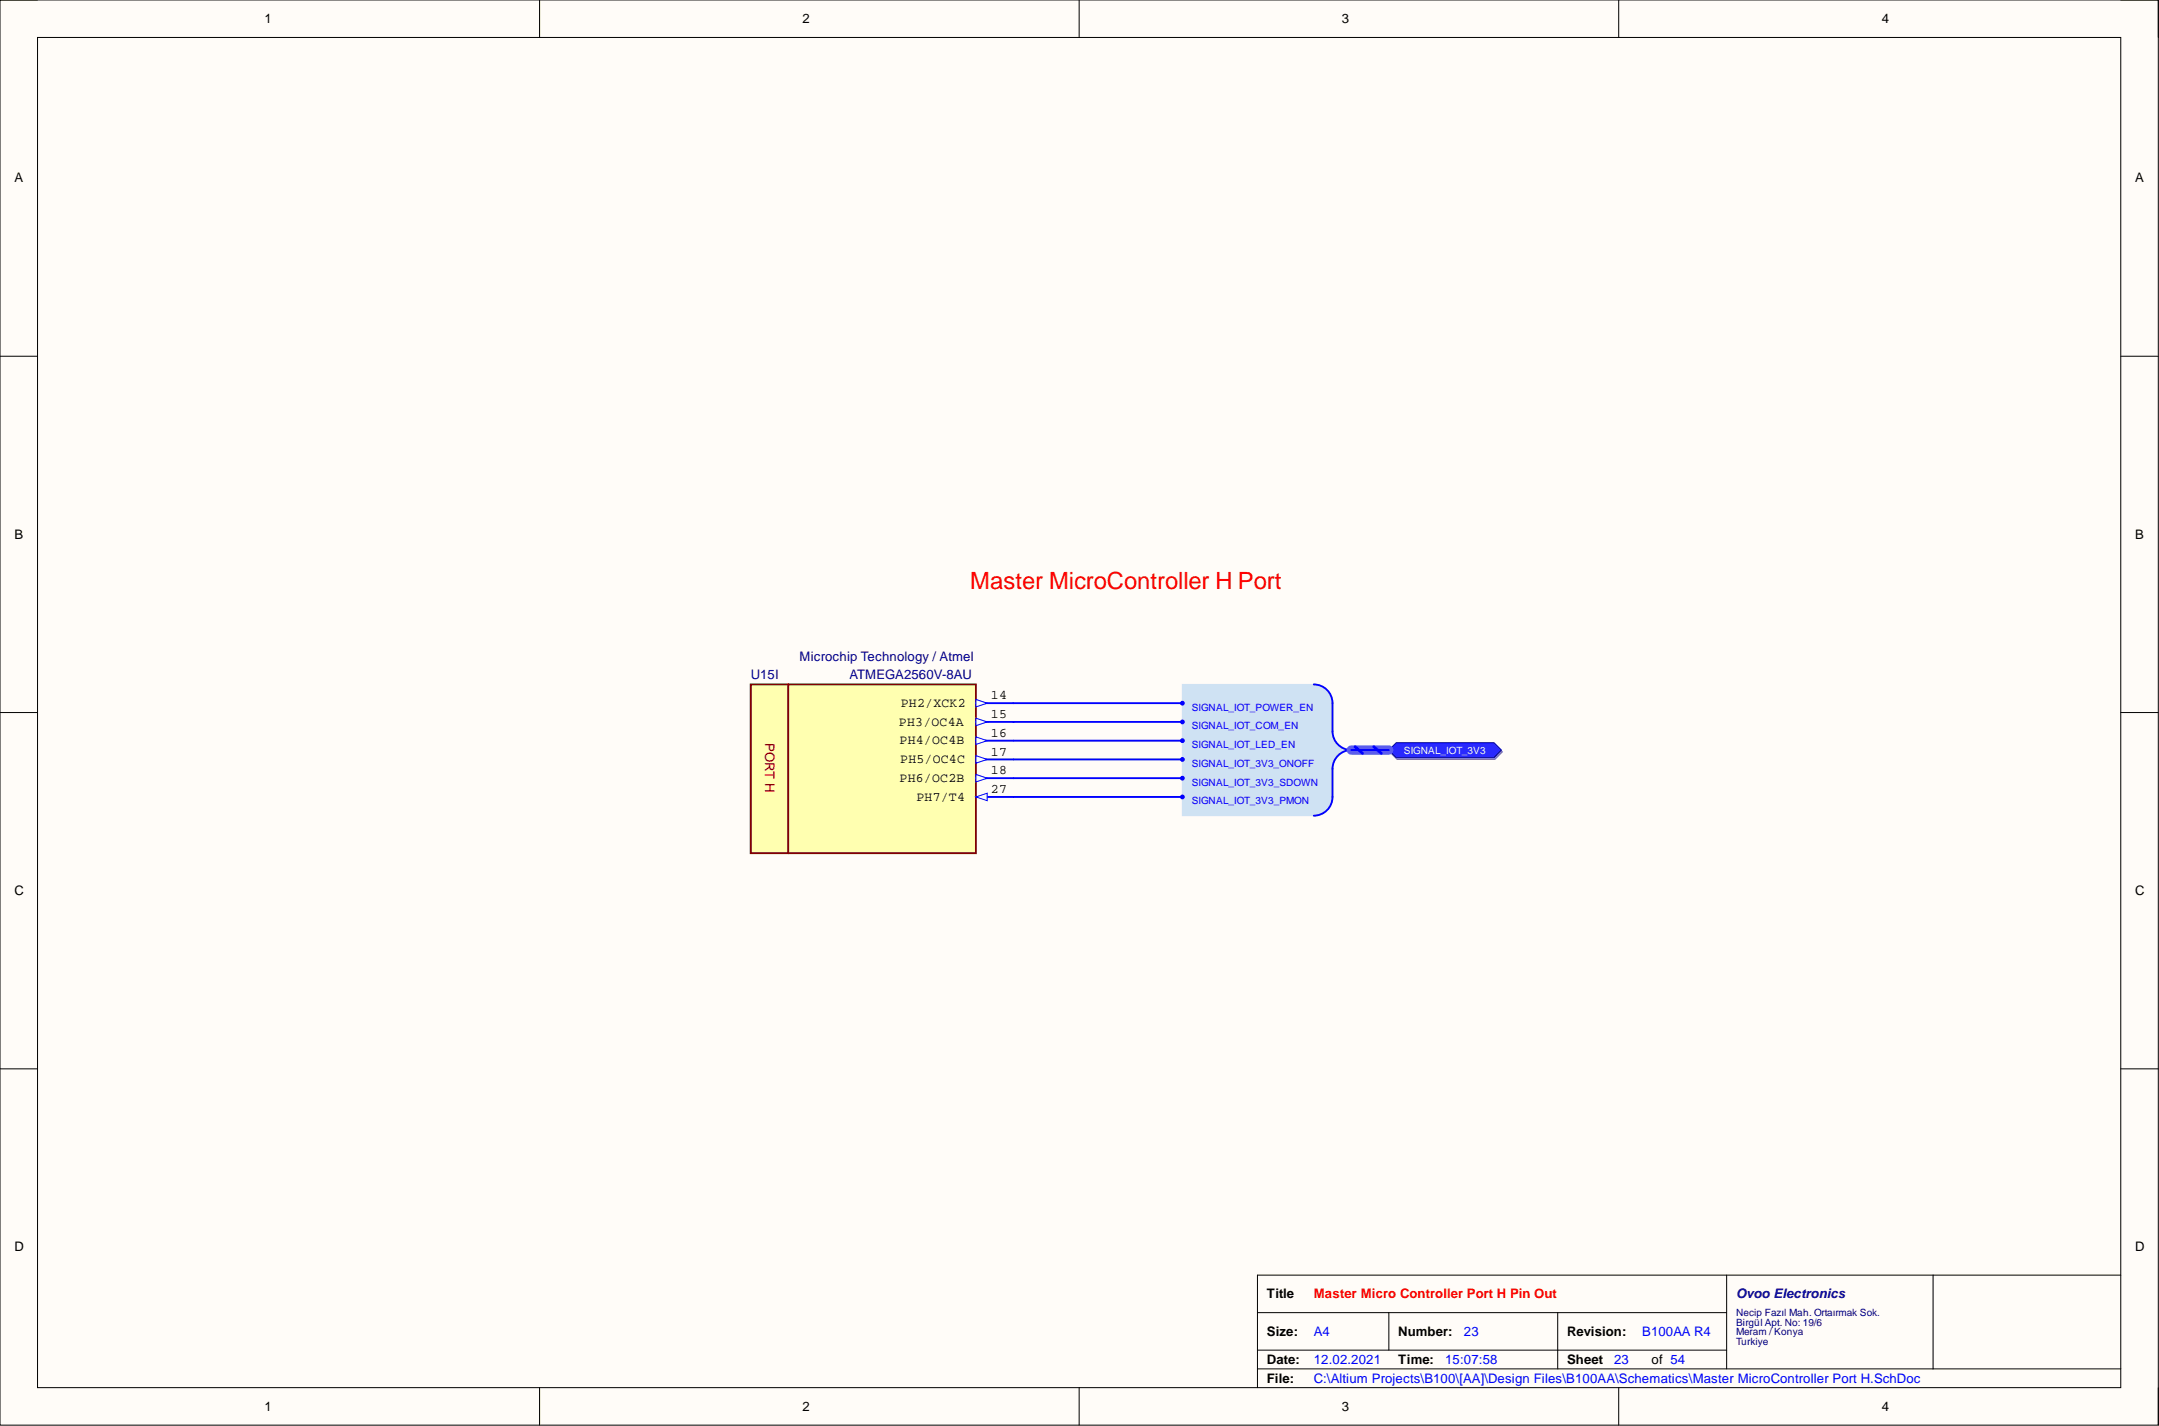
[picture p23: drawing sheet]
<svg xmlns="http://www.w3.org/2000/svg" width="292mm" height="193mm" viewBox="0 0 292 193" stroke-linecap="round" stroke-linejoin="round" font-family="sans-serif">
<defs><g id="words">
<text font-size="3.2" fill="#f00" x="131.3" y="79.8">Master MicroController H Port</text>
<g font-size="1.8">
<text x="35.8" y="3.1">1</text>
<text x="108.6" y="3.1">2</text>
<text x="181.6" y="3.1">3</text>
<text x="254.6" y="3.1">4</text>
<text x="1.9" y="24.7">A</text>
<text x="288.9" y="24.7">A</text>
<text x="1.9" y="72.9">B</text>
<text x="288.9" y="72.9">B</text>
<text x="121.9" y="95.7">PH2/XCK2</text>
<text x="134.1" y="94.6">14</text>
<text x="121.6" y="98.2">PH3/OC4A</text>
<text x="121.7" y="100.7">PH4/OC4B</text>
<text x="134.1" y="97.2">15</text>
<text x="134.1" y="99.7">16</text>
<text x="121.7" y="105.8">PH6/OC2B</text>
<text x="121.8" y="103.3">PH5/OC4C</text>
<text x="134.1" y="102.3">17</text>
<text x="134.1" y="104.8">18</text>
<text x="134.1" y="107.3">27</text>
<text x="124" y="108.4">PH7/T4</text>
<text x="1.9" y="121.1">C</text>
<text x="288.9" y="121.1">C</text>
<text x="1.9" y="169.3">D</text>
<text x="288.9" y="169.3">D</text>
<text x="171.4" y="175.7">Title</text>
<text x="171.4" y="180.8">Size:</text>
<text x="171.4" y="184.6">Date:</text>
<text x="189.2" y="180.8">Number:</text>
<text x="189.2" y="184.6">Time:</text>
<text x="212" y="180.8">Revision:</text>
<text x="212" y="184.6">Sheet</text>
<text x="223.4" y="184.6">of 54</text>
<text x="35.8" y="190.9">1</text>
<text x="108.6" y="190.9">2</text>
<text x="171.4" y="187.1">File:</text>
<text x="181.6" y="190.9">3</text>
<text x="254.6" y="190.9">4</text>
</g>
<g font-size="1.8" fill="#000080">
<text x="108.2" y="89.4">Microchip Technology / Atmel</text>
<text x="101.6" y="91.9">U15I</text>
<text x="114.9" y="91.9">ATMEGA2560V-8AU</text>
<text x="234.9" y="175.7">Ovoo Electronics</text>
</g>
<text font-size="1.8" fill="#980000" x="103.5" y="100.6" transform="rotate(90 103.5 100.6)">PORT H</text>
<text font-size="1.8" fill="#f00" x="177.7" y="175.7">Master Micro Controller Port H Pin Out</text>
<g font-size="1.8" fill="#00f">
<text x="177.7" y="184.6">12.02.2021</text>
<text x="177.7" y="180.8">A4</text>
<text x="195.5" y="184.6">15:07:58</text>
<text x="198.1" y="180.8">23</text>
<text x="218.4" y="184.6">23</text>
<text x="222.2" y="180.8">B100AA R4</text>
<text x="177.7" y="187.1">C:\Altium Projects\B100\[AA]\Design Files\B100AA\Schematics\Master MicroController Port H.SchDoc</text>
</g>
<g font-size="1.4" fill="#00f">
<text x="161.2" y="98.7">SIGNAL_IOT_COM_EN</text>
<text x="161.2" y="96.2">SIGNAL_IOT_POWER_EN</text>
<text x="161.2" y="101.2">SIGNAL_IOT_LED_EN</text>
<text x="161.2" y="106.3">SIGNAL_IOT_3V3_SDOWN</text>
<text x="161.2" y="103.8">SIGNAL_IOT_3V3_ONOFF</text>
<text x="161.2" y="108.9">SIGNAL_IOT_3V3_PMON</text>
</g>
<text font-size="1.4" fill="#fff" x="189.9" y="102">SIGNAL_IOT_3V3</text>
<g font-size="1.4" fill="#000080">
<text x="234.9" y="178.1">Necip Fazıl Mah. Ortaırmak Sok.</text>
<text x="234.9" y="179.4">Birgül Apt. No: 19/6</text>
<text x="234.9" y="180.7">Meram / Konya</text>
<text x="234.9" y="181.9">Turkiye</text>
</g>
</g></defs>
<path d="M0 0h292v192.9h-292z" fill-rule="evenodd" fill="#fffcf8"/>
<path d="M0 0h292v192.9h-292z" fill="none" stroke="#000" stroke-width=".14"/>
<path d="M5.1 5.1h281.8v182.7h-281.8z" fill-rule="evenodd" fill="#fffcf8"/>
<g fill="none" stroke="#000" stroke-width=".14">
<path d="M0 0h5.1M73 0v5.1M146 0v5.1M219 0v5.1M286.9 0h5.1v5.1M5.1 5.1h281.8v182.7h-281.8zM0 48.2h5.1M286.9 48.2h5.1M0 96.4h5.1M286.9 96.4h5.1M0 144.6h5.1M286.9 144.6h5.1"/>
<path d="M170.1 177.6h63.5M187.9 177.6v5.1M210.8 177.6v7.6M233.6 172.6v12.6M261.5 172.6v12.6M286.9 172.6h-116.8v15.2M73 187.8v5.1M146 187.8v5.1M170.1 185.2h116.8M170.1 182.7h63.5M219 187.8v5.1M292 187.8v5.1"/>
</g>
<path d="M160 92.6h17.7l1.3 .3 1 1 .3 1.3v4.4l.6 1.1 1.3 .8-1.3 .8-.6 1.1v4.4l-.3 1.3-1 1-1.3 .3h-17.7z" fill-rule="evenodd" fill="#cfe2f3"/>
<path d="M160 92.6h17.7l1.3 .3 1 1 .3 1.3v4.4l.6 1.1 1.3 .8-1.3 .8-.6 1.1v4.4l-.3 1.3-1 1-1.3 .3h-17.7z" fill="none" stroke="#cfe2f3" stroke-width=".14"/>
<path d="M177.7 92.6a2.54 2.54 0 0 1 2.6 2.6v3.8a2.54 2.54 0 0 0 2.5 2.5 2.55 2.55 0 0 0-2.5 2.5v3.8a2.53 2.53 0 0 1-2.6 2.6" fill="none" stroke="#00f" stroke-width=".25"/>
<circle cx="160" cy="97.7" r=".25" fill="#00f"/>
<circle cx="160" cy="97.7" r=".25" fill="none" stroke="#00f" stroke-width=".14"/>
<circle cx="160" cy="95.2" r=".25" fill="#00f"/>
<circle cx="160" cy="95.2" r=".25" fill="none" stroke="#00f" stroke-width=".14"/>
<circle cx="160" cy="100.2" r=".25" fill="#00f"/>
<circle cx="160" cy="100.2" r=".25" fill="none" stroke="#00f" stroke-width=".14"/>
<circle cx="160" cy="105.3" r=".25" fill="#00f"/>
<circle cx="160" cy="105.3" r=".25" fill="none" stroke="#00f" stroke-width=".14"/>
<circle cx="160" cy="102.8" r=".25" fill="#00f"/>
<circle cx="160" cy="102.8" r=".25" fill="none" stroke="#00f" stroke-width=".14"/>
<circle cx="160" cy="107.8" r=".25" fill="#00f"/>
<circle cx="160" cy="107.8" r=".25" fill="none" stroke="#00f" stroke-width=".14"/>
<path d="M188 101.8l1-1h13.3l1 1-1 1h-13.3z" fill-rule="evenodd" fill="#7474ca"/>
<path d="M188 101.8l1-1h13.3l1 1-1 1h-13.3z" fill="none" stroke="#6060b6" stroke-width=".14"/>
<path d="M187.9 101.5l1-1h13.2l1 1-1 1h-13.2z" fill-rule="evenodd" fill="#2828ff"/>
<path d="M187.9 101.5l1-1h13.2l1 1-1 1h-13.2z" fill="none" stroke="#00009b" stroke-width=".14"/>
<path d="M137.1 97.7h22.9M137.1 95.2h22.9M137.1 107.8h22.9M137.1 105.3h22.9M137.1 102.8h22.9M137.1 100.2h22.9M182.8 101.5h5.1" fill="none" stroke="#00f" stroke-width=".25"/>
<path d="M182.8 101.5h5.1" fill="none" stroke="#5a5aff" stroke-width="1.3"/>
<path d="M183.3 101.1l1 .8M185.9 101.1l1 .8" fill="none" stroke="#00f" stroke-width=".38"/>
<path d="M101.6 92.6h30.4v22.9h-30.4z" fill-rule="evenodd" fill="#ffffb0"/>
<path d="M101.6 92.6h30.4v22.9h-30.4z" fill="none" stroke="#800000" stroke-width=".25"/>
<path d="M106.6 92.6v22.9" fill="none" stroke="#980000" stroke-width=".25"/>
<path d="M132 95.2h5.1" fill="none" stroke="#00f" stroke-width=".25"/>
<path d="M132 94.6l1.6 .6-1.6 .5z" fill="#f8fcff"/>
<path d="M132 94.6l1.6 .6-1.6 .5z" fill="none" stroke="#00f" stroke-width=".14"/>
<path d="M132 97.7h5.1" fill="none" stroke="#00f" stroke-width=".25"/>
<path d="M132 97.2l1.6 .5-1.6 .5z" fill="#f8fcff"/>
<path d="M132 97.2l1.6 .5-1.6 .5z" fill="none" stroke="#00f" stroke-width=".14"/>
<path d="M132 100.2h5.1" fill="none" stroke="#00f" stroke-width=".25"/>
<path d="M132 99.7l1.6 .5-1.6 .5z" fill="#f8fcff"/>
<path d="M132 99.7l1.6 .5-1.6 .5z" fill="none" stroke="#00f" stroke-width=".14"/>
<path d="M132 102.8h5.1" fill="none" stroke="#00f" stroke-width=".25"/>
<path d="M132 102.3l1.6 .5-1.6 .5z" fill="#f8fcff"/>
<path d="M132 102.3l1.6 .5-1.6 .5z" fill="none" stroke="#00f" stroke-width=".14"/>
<path d="M132 105.3h5.1" fill="none" stroke="#00f" stroke-width=".25"/>
<path d="M132 104.8l1.6 .5-1.6 .5z" fill="#f8fcff"/>
<path d="M132 104.8l1.6 .5-1.6 .5z" fill="none" stroke="#00f" stroke-width=".14"/>
<path d="M132 107.8h5.1" fill="none" stroke="#00f" stroke-width=".25"/>
<path d="M132 107.8l1.6-.5v1.1z" fill="#f8fcff"/>
<path d="M132 107.8l1.6-.5v1.1z" fill="none" stroke="#00f" stroke-width=".14"/>
<use href="#words"/>
</svg>
